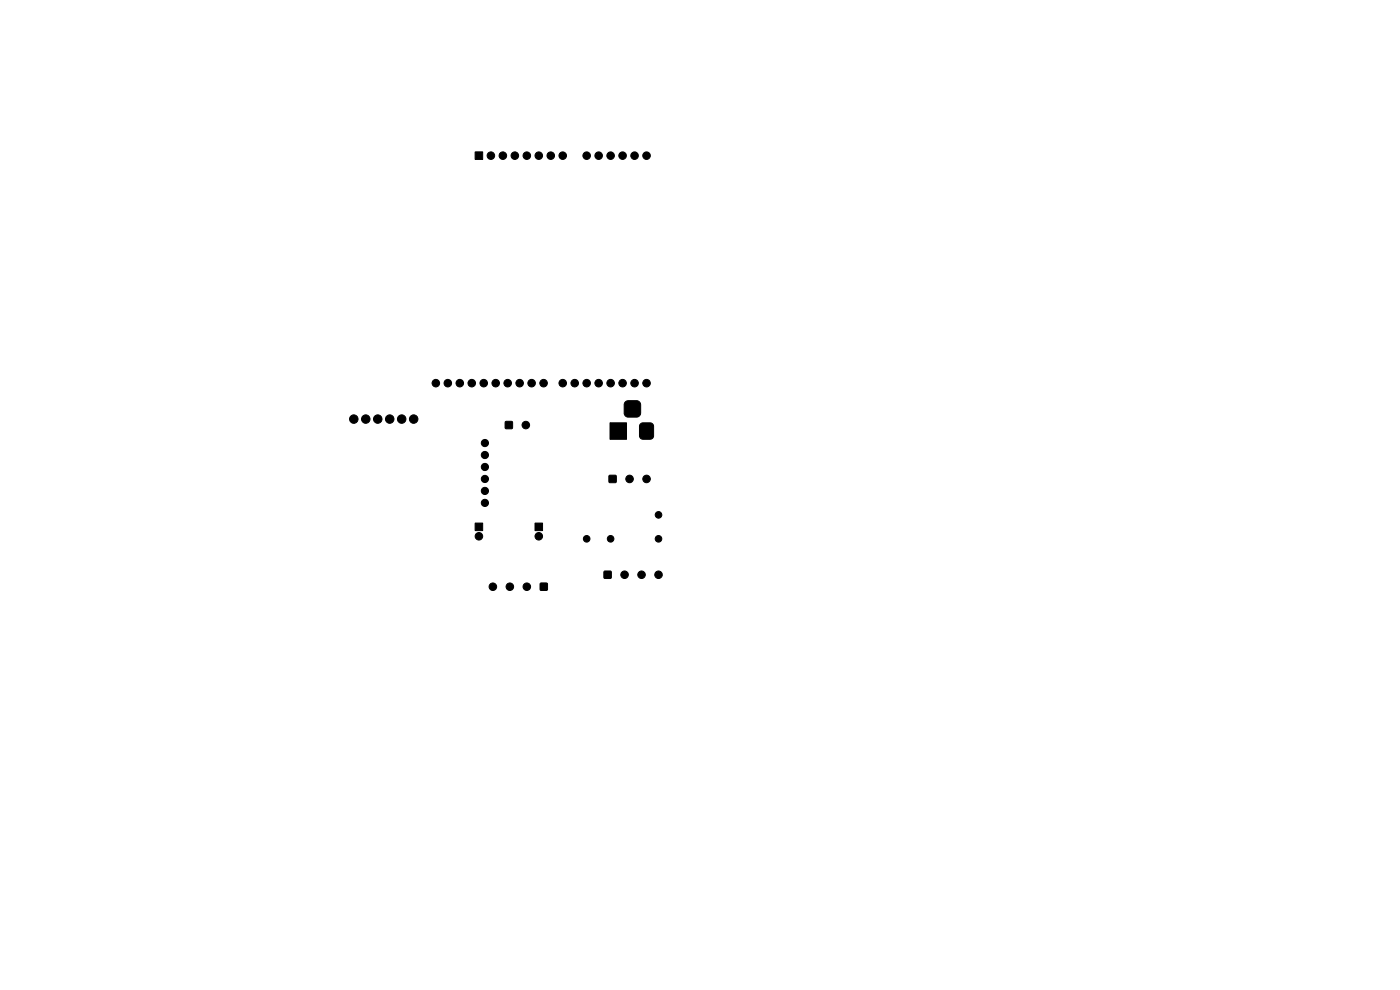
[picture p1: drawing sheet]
<svg xmlns="http://www.w3.org/2000/svg" width="297mm" height="210mm" viewBox="0 0 297 210" stroke-linecap="round" stroke-linejoin="round" font-family="sans-serif">
<g fill="#000" stroke="#000" stroke-width=".21">
<path d="M100.8 32.2h1.6v1.6h-1.6zM107.2 89.4h1.5v1.5h-1.5zM129.4 89.7h3.5v3.5h-3.5zM132.7 85.2l.5-.2h1.8a.88 .88 0 0 1 .9 .9v1.7a.88 .88 0 0 1-.9 .9h-1.7a.88 .88 0 0 1-.9-.9v-1.9zM135.8 90l.6-.3h1.7l.4 .3 .2 .4v2l-.3 .6-.5 .2h-1.5l-.6-.3-.1-.5v-2zM100.8 111h1.6v1.6h-1.6zM113.5 111h1.6v1.6h-1.6zM129.2 100.9h1.5v1.4h-1.5zM114.6 123.7h1.5v1.5h-1.5zM128.2 121.2h1.4v1.4h-1.4z"/>
<circle cx="104.1" cy="33" r=".8"/>
<circle cx="106.7" cy="33" r=".8"/>
<circle cx="109.2" cy="33" r=".8"/>
<circle cx="111.8" cy="33" r=".8"/>
<circle cx="114.3" cy="33" r=".8"/>
<circle cx="116.8" cy="33" r=".8"/>
<circle cx="119.4" cy="33" r=".8"/>
<circle cx="124.5" cy="33" r=".8"/>
<circle cx="127" cy="33" r=".8"/>
<circle cx="129.5" cy="33" r=".8"/>
<circle cx="132.1" cy="33" r=".8"/>
<circle cx="134.6" cy="33" r=".8"/>
<circle cx="137.2" cy="33" r=".8"/>
<circle cx="75.1" cy="88.9" r=".9"/>
<circle cx="77.6" cy="88.9" r=".9"/>
<circle cx="80.1" cy="88.9" r=".9"/>
<circle cx="82.7" cy="88.9" r=".9"/>
<circle cx="85.2" cy="88.9" r=".9"/>
<circle cx="87.8" cy="88.9" r=".9"/>
<circle cx="92.5" cy="81.3" r=".8"/>
<circle cx="95" cy="81.3" r=".8"/>
<circle cx="97.5" cy="81.3" r=".8"/>
<circle cx="100.1" cy="81.3" r=".8"/>
<circle cx="102.6" cy="81.3" r=".8"/>
<circle cx="102.9" cy="99.1" r=".76"/>
<circle cx="102.9" cy="96.5" r=".76"/>
<circle cx="102.9" cy="94" r=".76"/>
<circle cx="105.2" cy="81.3" r=".8"/>
<circle cx="107.7" cy="81.3" r=".8"/>
<circle cx="110.2" cy="81.3" r=".8"/>
<circle cx="111.6" cy="90.2" r=".8"/>
<circle cx="112.8" cy="81.3" r=".8"/>
<circle cx="115.3" cy="81.3" r=".8"/>
<circle cx="119.4" cy="81.3" r=".8"/>
<circle cx="121.9" cy="81.3" r=".8"/>
<circle cx="124.5" cy="81.3" r=".8"/>
<circle cx="127" cy="81.3" r=".8"/>
<circle cx="129.5" cy="81.3" r=".8"/>
<circle cx="132.1" cy="81.3" r=".8"/>
<circle cx="134.6" cy="81.3" r=".8"/>
<circle cx="137.2" cy="81.3" r=".8"/>
<circle cx="101.6" cy="113.8" r=".8"/>
<circle cx="102.9" cy="101.6" r=".76"/>
<circle cx="102.9" cy="104.1" r=".76"/>
<circle cx="102.9" cy="106.7" r=".76"/>
<circle cx="114.3" cy="113.8" r=".8"/>
<circle cx="124.5" cy="114.3" r=".7"/>
<circle cx="129.5" cy="114.3" r=".7"/>
<circle cx="133.6" cy="101.6" r=".8"/>
<circle cx="137.2" cy="101.6" r=".8"/>
<circle cx="139.7" cy="109.2" r=".7"/>
<circle cx="139.7" cy="114.3" r=".7"/>
<circle cx="104.6" cy="124.5" r=".8"/>
<circle cx="108.2" cy="124.5" r=".8"/>
<circle cx="111.8" cy="124.5" r=".8"/>
<circle cx="132.5" cy="121.9" r=".8"/>
<circle cx="136.1" cy="121.9" r=".8"/>
<circle cx="139.7" cy="121.9" r=".8"/>
</g>
</svg>
